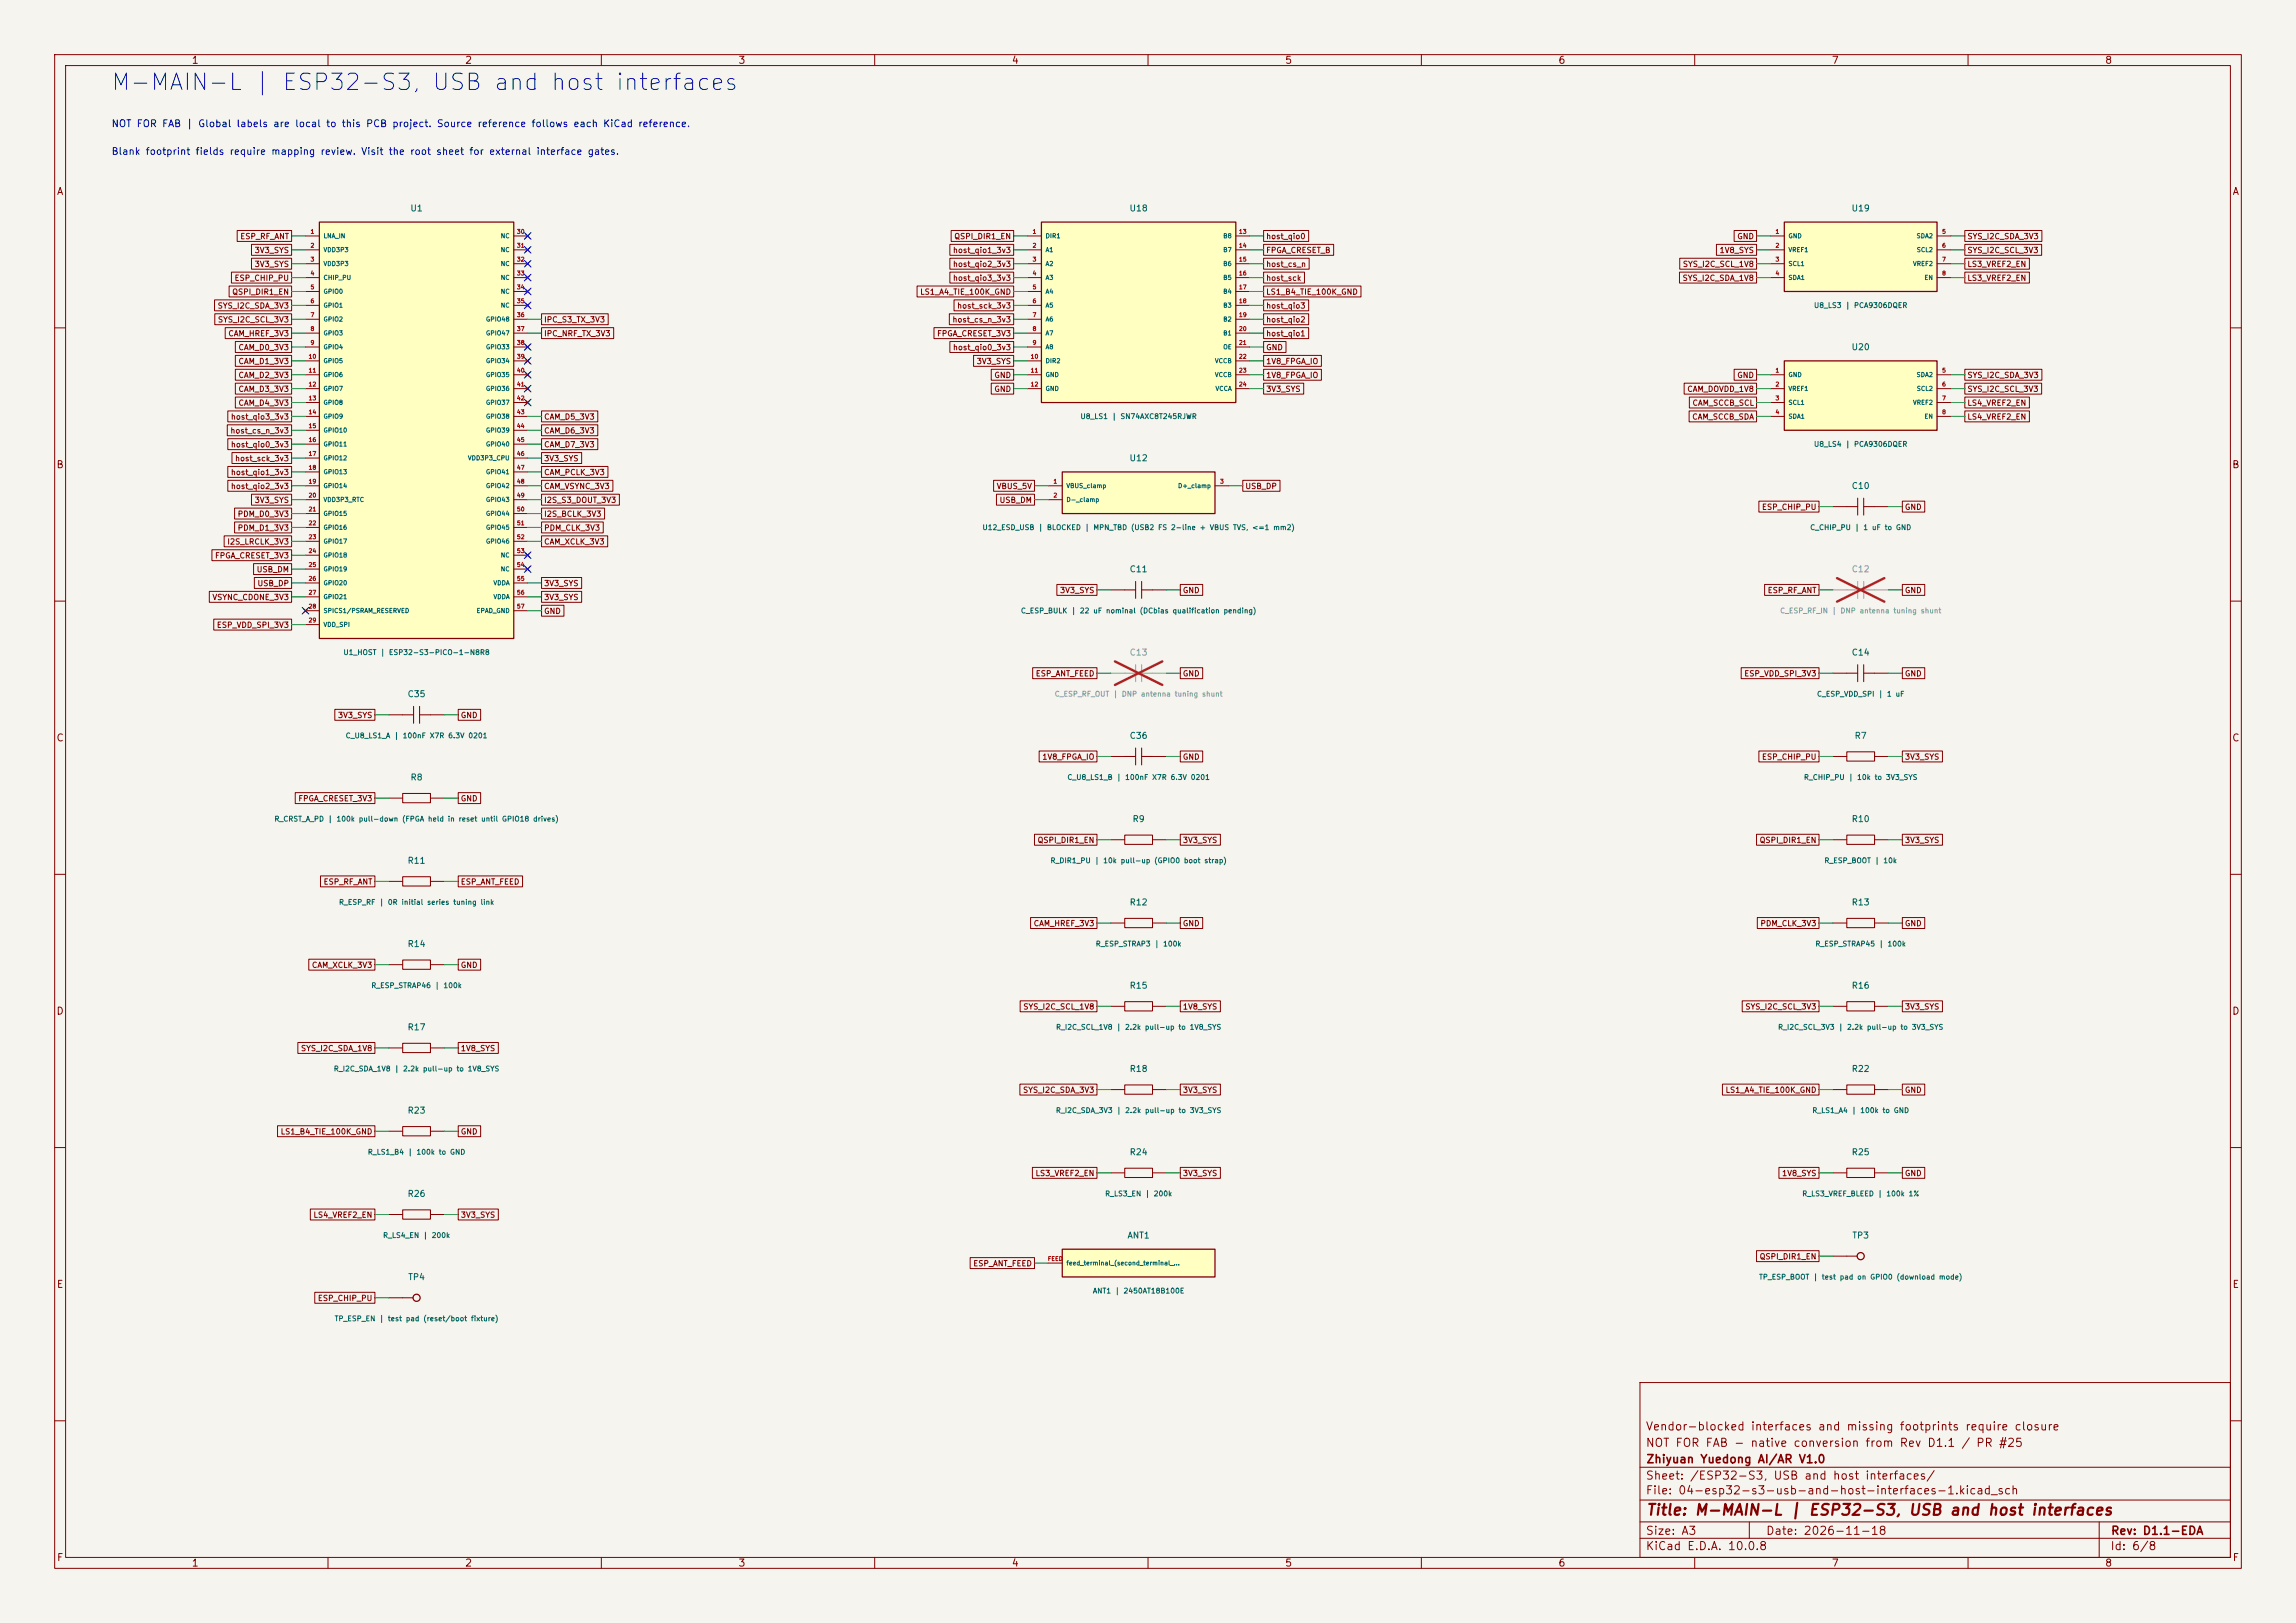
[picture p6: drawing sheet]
<svg xmlns="http://www.w3.org/2000/svg" width="420mm" height="297mm" viewBox="0 0 420 297" stroke-linecap="round" stroke-linejoin="round" font-family="sans-serif">
<defs><g id="words">
<text font-size="3" fill="#0000c2" x="20.1" y="17.3">M-MAIN-L | ESP32-S3, USB and host interfaces</text>
<text font-size="2" fill="#840000" x="301" y="277.8">Title: M-MAIN-L | ESP32-S3, USB and host interfaces</text>
<g font-size="1.5" fill="#840000">
<text x="300.9" y="262.1">Vendor-blocked interfaces and missing footprints require closure</text>
<text x="300.9" y="265.1">NOT FOR FAB - native conversion from Rev D1.1 / PR #25</text>
<text x="301" y="268.1">Zhiyuan Yuedong AI/AR V1.0</text>
<text x="300.9" y="273.8">File: 04-esp32-s3-usb-and-host-interfaces-1.kicad_sch</text>
<text x="300.9" y="271.1">Sheet: /ESP32-S3, USB and host interfaces/</text>
<text x="300.9" y="281.2">Size: A3</text>
<text x="322.9" y="281.2">Date: 2026-11-18</text>
<text x="386" y="281.2">Rev: D1.1-EDA</text>
<text x="300.9" y="284">KiCad E.D.A. 10.0.8</text>
<text x="385.9" y="284">Id: 6/8</text>
</g>
<g font-size="1.3" fill="#840000">
<text x="35" y="12">1</text>
<text x="85" y="12">2</text>
<text x="135" y="12">3</text>
<text x="185" y="12">4</text>
<text x="235" y="12">5</text>
<text x="285" y="12">6</text>
<text x="335" y="12">7</text>
<text x="385" y="12">8</text>
<text x="10.3" y="36">A</text>
<text x="408.3" y="36">A</text>
<text x="10.2" y="86">B</text>
<text x="408.2" y="86">B</text>
<text x="10.2" y="136">C</text>
<text x="408.2" y="136">C</text>
<text x="10.2" y="186">D</text>
<text x="408.2" y="186">D</text>
<text x="10.3" y="236">E</text>
<text x="408.3" y="236">E</text>
<text x="10.3" y="286">F</text>
<text x="35" y="287">1</text>
<text x="85" y="287">2</text>
<text x="135" y="287">3</text>
<text x="185" y="287">4</text>
<text x="235" y="287">5</text>
<text x="285" y="287">6</text>
<text x="335" y="287">7</text>
<text x="385" y="287">8</text>
<text x="408.3" y="286">F</text>
</g>
<g font-size="1.3" fill="#0000c2">
<text x="20.3" y="23.6">NOT FOR FAB | Global labels are local to this PCB project. Source reference follows each KiCad reference.</text>
<text x="20.3" y="28.7">Blank footprint fields require mapping review. Visit the root sheet for external interface gates.</text>
</g>
<g font-size="1.1" fill="#006464">
<text x="75" y="38.9">U1</text>
<text x="206.5" y="38.9">U18</text>
<text x="338.6" y="38.9">U19</text>
<text x="338.6" y="64.3">U20</text>
<text x="206.5" y="84.7">U12</text>
<text x="338.6" y="89.7">C10</text>
<text x="206.5" y="105">C11</text>
<text x="338.6" y="120.2">C14</text>
<text x="74.5" y="127.8">C35</text>
<text x="206.5" y="135.5">C36</text>
<text x="339.2" y="135.5">R7</text>
<text x="75" y="143.1">R8</text>
<text x="207.1" y="150.7">R9</text>
<text x="338.6" y="150.7">R10</text>
<text x="74.5" y="158.3">R11</text>
<text x="206.5" y="165.9">R12</text>
<text x="338.6" y="165.9">R13</text>
<text x="74.5" y="173.6">R14</text>
<text x="206.5" y="181.2">R15</text>
<text x="338.6" y="181.2">R16</text>
<text x="74.5" y="188.8">R17</text>
<text x="206.5" y="196.4">R18</text>
<text x="338.6" y="196.4">R22</text>
<text x="74.5" y="204">R23</text>
<text x="206.5" y="211.7">R24</text>
<text x="338.6" y="211.7">R25</text>
<text x="74.5" y="219.3">R26</text>
<text x="206.1" y="226.9">ANT1</text>
<text x="338.7" y="226.9">TP3</text>
<text x="74.6" y="234.5">TP4</text>
</g>
<g font-size="1.1" fill="#939391">
<text x="338.6" y="105">C12</text>
<text x="206.5" y="120.2">C13</text>
</g>
<g font-size="1" fill="#840000">
<text x="43.9" y="44">ESP_RF_ANT</text>
<text x="46.5" y="46.5">3V3_SYS</text>
<text x="174.2" y="46.5">host_qio1_3v3</text>
<text x="174.5" y="44">QSPI_DIR1_EN</text>
<text x="231.5" y="46.5">FPGA_CRESET_B</text>
<text x="231.5" y="44">host_qio0</text>
<text x="314.4" y="46.5">1V8_SYS</text>
<text x="317.7" y="44">GND</text>
<text x="359.8" y="44">SYS_I2C_SDA_3V3</text>
<text x="359.8" y="46.5">SYS_I2C_SCL_3V3</text>
<text x="42.8" y="51.6">ESP_CHIP_PU</text>
<text x="46.5" y="49.1">3V3_SYS</text>
<text x="174.2" y="49.1">host_qio2_3v3</text>
<text x="174.2" y="51.6">host_qio3_3v3</text>
<text x="231.5" y="51.6">host_sck</text>
<text x="231.5" y="49.1">host_cs_n</text>
<text x="307.7" y="51.6">SYS_I2C_SDA_1V8</text>
<text x="307.7" y="49.1">SYS_I2C_SCL_1V8</text>
<text x="359.8" y="49.1">LS3_VREF2_EN</text>
<text x="359.8" y="51.6">LS3_VREF2_EN</text>
<text x="39.7" y="56.7">SYS_I2C_SDA_3V3</text>
<text x="39.8" y="59.2">SYS_I2C_SCL_3V3</text>
<text x="42.4" y="54.2">QSPI_DIR1_EN</text>
<text x="99.4" y="59.2">IPC_S3_TX_3V3</text>
<text x="168.2" y="54.2">LS1_A4_TIE_100K_GND</text>
<text x="174.1" y="59.2">host_cs_n_3v3</text>
<text x="175" y="56.7">host_sck_3v3</text>
<text x="231.5" y="54.2">LS1_B4_TIE_100K_GND</text>
<text x="231.5" y="59.2">host_qio2</text>
<text x="231.5" y="56.7">host_qio3</text>
<text x="41.7" y="61.8">CAM_HREF_3V3</text>
<text x="43.5" y="64.3">CAM_D0_3V3</text>
<text x="99.4" y="61.8">IPC_NRF_TX_3V3</text>
<text x="171.3" y="61.8">FPGA_CRESET_3V3</text>
<text x="174.2" y="64.3">host_qio0_3v3</text>
<text x="231.5" y="64.3">GND</text>
<text x="231.5" y="61.8">host_qio1</text>
<text x="43.5" y="66.9">CAM_D1_3V3</text>
<text x="43.5" y="69.4">CAM_D2_3V3</text>
<text x="43.5" y="71.9">CAM_D3_3V3</text>
<text x="178.6" y="66.9">3V3_SYS</text>
<text x="181.8" y="69.4">GND</text>
<text x="181.8" y="71.9">GND</text>
<text x="231.5" y="71.9">3V3_SYS</text>
<text x="231.5" y="69.4">1V8_FPGA_IO</text>
<text x="231.5" y="66.9">1V8_FPGA_IO</text>
<text x="308.5" y="71.9">CAM_DOVDD_1V8</text>
<text x="317.7" y="69.4">GND</text>
<text x="359.8" y="69.4">SYS_I2C_SDA_3V3</text>
<text x="359.8" y="71.9">SYS_I2C_SCL_3V3</text>
<text x="42.1" y="77">host_qio3_3v3</text>
<text x="43.5" y="74.5">CAM_D4_3V3</text>
<text x="99.4" y="77">CAM_D5_3V3</text>
<text x="309.4" y="77">CAM_SCCB_SDA</text>
<text x="309.5" y="74.5">CAM_SCCB_SCL</text>
<text x="359.8" y="74.5">LS4_VREF2_EN</text>
<text x="359.8" y="77">LS4_VREF2_EN</text>
<text x="42.1" y="79.6">host_cs_n_3v3</text>
<text x="42.1" y="82.1">host_qio0_3v3</text>
<text x="99.4" y="79.6">CAM_D6_3V3</text>
<text x="99.4" y="82.1">CAM_D7_3V3</text>
<text x="42.1" y="87.2">host_qio1_3v3</text>
<text x="42.1" y="89.7">host_qio2_3v3</text>
<text x="42.9" y="84.6">host_sck_3v3</text>
<text x="99.4" y="84.6">3V3_SYS</text>
<text x="99.4" y="87.2">CAM_PCLK_3V3</text>
<text x="99.4" y="89.7">CAM_VSYNC_3V3</text>
<text x="182.2" y="89.7">VBUS_5V</text>
<text x="227.7" y="89.7">USB_DP</text>
<text x="43.4" y="94.8">PDM_D0_3V3</text>
<text x="46.5" y="92.3">3V3_SYS</text>
<text x="99.4" y="92.3">I2S_S3_DOUT_3V3</text>
<text x="99.4" y="94.8">I2S_BCLK_3V3</text>
<text x="182.7" y="92.3">USB_DM</text>
<text x="322.2" y="93.5">ESP_CHIP_PU</text>
<text x="348.4" y="93.5">GND</text>
<text x="41.5" y="99.9">I2S_LRCLK_3V3</text>
<text x="43.4" y="97.3">PDM_D1_3V3</text>
<text x="99.4" y="99.9">CAM_XCLK_3V3</text>
<text x="99.4" y="97.3">PDM_CLK_3V3</text>
<text x="39.2" y="102.4">FPGA_CRESET_3V3</text>
<text x="46.9" y="105">USB_DM</text>
<text x="47" y="107.5">USB_DP</text>
<text x="99.4" y="107.5">3V3_SYS</text>
<text x="38.8" y="110">VSYNC_CDONE_3V3</text>
<text x="99.4" y="110">3V3_SYS</text>
<text x="99.4" y="112.6">GND</text>
<text x="193.8" y="108.8">3V3_SYS</text>
<text x="216.3" y="108.8">GND</text>
<text x="323.3" y="108.8">ESP_RF_ANT</text>
<text x="348.4" y="108.8">GND</text>
<text x="39.6" y="115.1">ESP_VDD_SPI_3V3</text>
<text x="189.4" y="124">ESP_ANT_FEED</text>
<text x="216.3" y="124">GND</text>
<text x="319" y="124">ESP_VDD_SPI_3V3</text>
<text x="348.4" y="124">GND</text>
<text x="61.7" y="131.6">3V3_SYS</text>
<text x="84.2" y="131.6">GND</text>
<text x="190.6" y="139.3">1V8_FPGA_IO</text>
<text x="216.3" y="139.3">GND</text>
<text x="322.2" y="139.3">ESP_CHIP_PU</text>
<text x="348.4" y="139.3">3V3_SYS</text>
<text x="54.5" y="146.9">FPGA_CRESET_3V3</text>
<text x="84.2" y="146.9">GND</text>
<text x="189.7" y="154.5">QSPI_DIR1_EN</text>
<text x="216.3" y="154.5">3V3_SYS</text>
<text x="321.8" y="154.5">QSPI_DIR1_EN</text>
<text x="348.4" y="154.5">3V3_SYS</text>
<text x="59.1" y="162.1">ESP_RF_ANT</text>
<text x="84.2" y="162.1">ESP_ANT_FEED</text>
<text x="189" y="169.7">CAM_HREF_3V3</text>
<text x="216.3" y="169.7">GND</text>
<text x="321.9" y="169.7">PDM_CLK_3V3</text>
<text x="348.4" y="169.7">GND</text>
<text x="57" y="177.4">CAM_XCLK_3V3</text>
<text x="84.2" y="177.4">GND</text>
<text x="187.1" y="185">SYS_I2C_SCL_1V8</text>
<text x="216.3" y="185">1V8_SYS</text>
<text x="319.2" y="185">SYS_I2C_SCL_3V3</text>
<text x="348.4" y="185">3V3_SYS</text>
<text x="55" y="192.6">SYS_I2C_SDA_1V8</text>
<text x="84.2" y="192.6">1V8_SYS</text>
<text x="187" y="200.2">SYS_I2C_SDA_3V3</text>
<text x="216.3" y="200.2">3V3_SYS</text>
<text x="315.5" y="200.2">LS1_A4_TIE_100K_GND</text>
<text x="348.4" y="200.2">GND</text>
<text x="51.2" y="207.8">LS1_B4_TIE_100K_GND</text>
<text x="84.2" y="207.8">GND</text>
<text x="189.3" y="215.5">LS3_VREF2_EN</text>
<text x="216.3" y="215.5">3V3_SYS</text>
<text x="325.9" y="215.5">1V8_SYS</text>
<text x="348.4" y="215.5">GND</text>
<text x="57.2" y="223.1">LS4_VREF2_EN</text>
<text x="84.2" y="223.1">3V3_SYS</text>
<text x="177.9" y="232">ESP_ANT_FEED</text>
<text x="321.8" y="230.7">QSPI_DIR1_EN</text>
<text x="58.1" y="238.3">ESP_CHIP_PU</text>
</g>
<g font-size=".9" fill="#006464">
<text x="331.7" y="56.6">U8_LS3 | PCA9306DQER</text>
<text x="197.5" y="76.9">U8_LS1 | SN74AXC8T245RJWR</text>
<text x="331.7" y="82">U8_LS4 | PCA9306DQER</text>
<text x="179.6" y="97.2">U12_ESD_USB | BLOCKED | MPN_TBD (USB2 FS 2-line + VBUS TVS, &lt;=1 mm2)</text>
<text x="331" y="97.2">C_CHIP_PU | 1 uF to GND</text>
<text x="186.7" y="112.5">C_ESP_BULK | 22 uF nominal (DCbias qualification pending)</text>
<text x="62.7" y="120.1">U1_HOST | ESP32-S3-PICO-1-N8R8</text>
<text x="332.3" y="127.7">C_ESP_VDD_SPI | 1 uF</text>
<text x="63.1" y="135.3">C_U8_LS1_A | 100nF X7R 6.3V 0201</text>
<text x="195.2" y="142.9">C_U8_LS1_B | 100nF X7R 6.3V 0201</text>
<text x="329.9" y="142.9">R_CHIP_PU | 10k to 3V3_SYS</text>
<text x="50.1" y="150.6">R_CRST_A_PD | 100k pull-down (FPGA held in reset until GPIO18 drives)</text>
<text x="192.1" y="158.2">R_DIR1_PU | 10k pull-up (GPIO0 boot strap)</text>
<text x="333.6" y="158.2">R_ESP_BOOT | 10k</text>
<text x="61.9" y="165.8">R_ESP_RF | 0R initial series tuning link</text>
<text x="200.3" y="173.4">R_ESP_STRAP3 | 100k</text>
<text x="332" y="173.4">R_ESP_STRAP45 | 100k</text>
<text x="67.8" y="181">R_ESP_STRAP46 | 100k</text>
<text x="193.1" y="188.7">R_I2C_SCL_1V8 | 2.2k pull-up to 1V8_SYS</text>
<text x="325.2" y="188.7">R_I2C_SCL_3V3 | 2.2k pull-up to 3V3_SYS</text>
<text x="61" y="196.3">R_I2C_SDA_1V8 | 2.2k pull-up to 1V8_SYS</text>
<text x="193.1" y="203.9">R_I2C_SDA_3V3 | 2.2k pull-up to 3V3_SYS</text>
<text x="331.4" y="203.9">R_LS1_A4 | 100k to GND</text>
<text x="67.2" y="211.5">R_LS1_B4 | 100k to GND</text>
<text x="202.1" y="219.1">R_LS3_EN | 200k</text>
<text x="329.6" y="219.1">R_LS3_VREF_BLEED | 100k 1%</text>
<text x="70" y="226.8">R_LS4_EN | 200k</text>
<text x="199.8" y="236.9">ANT1 | 2450AT18B100E</text>
<text x="321.7" y="234.4">TP_ESP_BOOT | test pad on GPIO0 (download mode)</text>
<text x="61.1" y="242">TP_ESP_EN | test pad (reset/boot fixture)</text>
</g>
<g font-size=".9" fill="#939391">
<text x="325.5" y="112.5">C_ESP_RF_IN | DNP antenna tuning shunt</text>
<text x="192.8" y="127.7">C_ESP_RF_OUT | DNP antenna tuning shunt</text>
</g>
<g font-size=".8" fill="#a90000">
<text x="56.7" y="43">1</text>
<text x="56.7" y="45.5">2</text>
<text x="94.5" y="43">30</text>
<text x="94.5" y="45.5">31</text>
<text x="188.8" y="43">1</text>
<text x="188.8" y="45.5">2</text>
<text x="226.5" y="43">13</text>
<text x="226.5" y="45.5">14</text>
<text x="324.7" y="43">1</text>
<text x="324.7" y="45.5">2</text>
<text x="355.2" y="43">5</text>
<text x="355.2" y="45.5">6</text>
<text x="56.7" y="48">3</text>
<text x="56.7" y="50.6">4</text>
<text x="56.7" y="53.1">5</text>
<text x="94.5" y="48">32</text>
<text x="94.5" y="50.6">33</text>
<text x="94.5" y="53.1">34</text>
<text x="188.8" y="48">3</text>
<text x="188.8" y="50.6">4</text>
<text x="188.8" y="53.1">5</text>
<text x="226.5" y="48">15</text>
<text x="226.5" y="50.6">16</text>
<text x="226.5" y="53.1">17</text>
<text x="324.7" y="48">3</text>
<text x="324.7" y="50.6">4</text>
<text x="355.2" y="48">7</text>
<text x="355.2" y="50.6">8</text>
<text x="56.7" y="55.7">6</text>
<text x="56.7" y="58.2">7</text>
<text x="94.5" y="55.7">35</text>
<text x="94.5" y="58.2">36</text>
<text x="188.8" y="55.7">6</text>
<text x="188.8" y="58.2">7</text>
<text x="226.5" y="55.7">18</text>
<text x="226.5" y="58.2">19</text>
<text x="56.4" y="65.8">10</text>
<text x="56.7" y="60.7">8</text>
<text x="56.7" y="63.3">9</text>
<text x="94.5" y="60.7">37</text>
<text x="94.5" y="63.3">38</text>
<text x="94.5" y="65.8">39</text>
<text x="188.4" y="65.8">10</text>
<text x="188.8" y="60.7">8</text>
<text x="188.8" y="63.3">9</text>
<text x="226.5" y="60.7">20</text>
<text x="226.5" y="63.3">21</text>
<text x="226.5" y="65.8">22</text>
<text x="56.4" y="68.4">11</text>
<text x="56.4" y="70.9">12</text>
<text x="94.5" y="68.4">40</text>
<text x="94.5" y="70.9">41</text>
<text x="188.4" y="68.4">11</text>
<text x="188.4" y="70.9">12</text>
<text x="226.5" y="68.4">23</text>
<text x="226.5" y="70.9">24</text>
<text x="324.7" y="68.4">1</text>
<text x="324.7" y="70.9">2</text>
<text x="355.2" y="68.4">5</text>
<text x="355.2" y="70.9">6</text>
<text x="56.4" y="73.4">13</text>
<text x="56.4" y="76">14</text>
<text x="94.5" y="73.4">42</text>
<text x="94.5" y="76">43</text>
<text x="324.7" y="73.4">3</text>
<text x="324.7" y="76">4</text>
<text x="355.2" y="73.4">7</text>
<text x="355.2" y="76">8</text>
<text x="56.4" y="78.5">15</text>
<text x="56.4" y="81.1">16</text>
<text x="56.4" y="83.6">17</text>
<text x="94.5" y="78.5">44</text>
<text x="94.5" y="81.1">45</text>
<text x="94.5" y="83.6">46</text>
<text x="56.4" y="86.1">18</text>
<text x="56.4" y="88.7">19</text>
<text x="94.5" y="86.1">47</text>
<text x="94.5" y="88.7">48</text>
<text x="192.6" y="88.7">1</text>
<text x="223.1" y="88.7">3</text>
<text x="56.4" y="91.2">20</text>
<text x="56.4" y="93.8">21</text>
<text x="94.5" y="91.2">49</text>
<text x="94.5" y="93.8">50</text>
<text x="192.6" y="91.2">2</text>
<text x="56.4" y="96.3">22</text>
<text x="56.4" y="98.8">23</text>
<text x="56.4" y="101.4">24</text>
<text x="94.5" y="96.3">51</text>
<text x="94.5" y="98.8">52</text>
<text x="94.5" y="101.4">53</text>
<text x="56.4" y="103.9">25</text>
<text x="56.4" y="106.5">26</text>
<text x="94.5" y="103.9">54</text>
<text x="94.5" y="106.5">55</text>
<text x="56.4" y="109">27</text>
<text x="56.4" y="111.5">28</text>
<text x="94.5" y="109">56</text>
<text x="94.5" y="111.5">57</text>
<text x="56.4" y="114.1">29</text>
<text x="191.6" y="230.9">FEED</text>
</g>
<g font-size=".8" fill="#006464">
<text x="59.1" y="43.8">LNA_IN</text>
<text x="59.1" y="46.3">VDD3P3</text>
<text x="91.5" y="43.8">NC</text>
<text x="91.5" y="46.3">NC</text>
<text x="191.2" y="43.8">DIR1</text>
<text x="191.2" y="46.3">A1</text>
<text x="223.7" y="43.8">B8</text>
<text x="223.7" y="46.3">B7</text>
<text x="327.1" y="43.8">GND</text>
<text x="327.1" y="46.3">VREF1</text>
<text x="350.5" y="43.8">SDA2</text>
<text x="350.5" y="46.3">SCL2</text>
<text x="59.1" y="48.9">VDD3P3</text>
<text x="59.1" y="51.4">CHIP_PU</text>
<text x="59.1" y="53.9">GPIO0</text>
<text x="91.5" y="48.9">NC</text>
<text x="91.5" y="51.4">NC</text>
<text x="91.5" y="53.9">NC</text>
<text x="191.2" y="48.9">A2</text>
<text x="191.2" y="51.4">A3</text>
<text x="191.2" y="53.9">A4</text>
<text x="223.7" y="48.9">B6</text>
<text x="223.7" y="51.4">B5</text>
<text x="223.7" y="53.9">B4</text>
<text x="327.1" y="48.9">SCL1</text>
<text x="327.1" y="51.4">SDA1</text>
<text x="349.8" y="48.9">VREF2</text>
<text x="351.9" y="51.4">EN</text>
<text x="59.1" y="56.5">GPIO1</text>
<text x="59.1" y="59">GPIO2</text>
<text x="88.8" y="59">GPIO48</text>
<text x="91.5" y="56.5">NC</text>
<text x="191.2" y="56.5">A5</text>
<text x="191.2" y="59">A6</text>
<text x="223.7" y="56.5">B3</text>
<text x="223.7" y="59">B2</text>
<text x="59.1" y="61.6">GPIO3</text>
<text x="59.1" y="64.1">GPIO4</text>
<text x="88.8" y="61.6">GPIO47</text>
<text x="88.8" y="64.1">GPIO33</text>
<text x="191.2" y="61.6">A7</text>
<text x="191.2" y="64.1">A8</text>
<text x="223.7" y="61.6">B1</text>
<text x="223.7" y="64.1">OE</text>
<text x="59.1" y="66.6">GPIO5</text>
<text x="59.1" y="69.2">GPIO6</text>
<text x="59.1" y="71.7">GPIO7</text>
<text x="88.8" y="66.6">GPIO34</text>
<text x="88.8" y="69.2">GPIO35</text>
<text x="88.8" y="71.7">GPIO36</text>
<text x="191.2" y="66.6">DIR2</text>
<text x="191.2" y="69.2">GND</text>
<text x="191.2" y="71.7">GND</text>
<text x="222.1" y="66.6">VCCB</text>
<text x="222.1" y="69.2">VCCB</text>
<text x="222.3" y="71.7">VCCA</text>
<text x="327.1" y="69.2">GND</text>
<text x="327.1" y="71.7">VREF1</text>
<text x="350.5" y="69.2">SDA2</text>
<text x="350.5" y="71.7">SCL2</text>
<text x="59.1" y="74.3">GPIO8</text>
<text x="59.1" y="76.8">GPIO9</text>
<text x="88.8" y="74.3">GPIO37</text>
<text x="88.8" y="76.8">GPIO38</text>
<text x="327.1" y="74.3">SCL1</text>
<text x="327.1" y="76.8">SDA1</text>
<text x="349.8" y="74.3">VREF2</text>
<text x="351.9" y="76.8">EN</text>
<text x="59.1" y="79.3">GPIO10</text>
<text x="59.1" y="81.9">GPIO11</text>
<text x="88.8" y="79.3">GPIO39</text>
<text x="88.8" y="81.9">GPIO40</text>
<text x="59.1" y="84.4">GPIO12</text>
<text x="59.1" y="87">GPIO13</text>
<text x="59.1" y="89.5">GPIO14</text>
<text x="85.5" y="84.4">VDD3P3_CPU</text>
<text x="88.8" y="87">GPIO41</text>
<text x="88.8" y="89.5">GPIO42</text>
<text x="195" y="89.5">VBUS_clamp</text>
<text x="215.4" y="89.5">D+_clamp</text>
<text x="59.1" y="92">VDD3P3_RTC</text>
<text x="59.1" y="94.6">GPIO15</text>
<text x="88.8" y="92">GPIO43</text>
<text x="88.8" y="94.6">GPIO44</text>
<text x="195" y="92">D-_clamp</text>
<text x="59.1" y="97.1">GPIO16</text>
<text x="59.1" y="99.7">GPIO17</text>
<text x="88.8" y="97.1">GPIO45</text>
<text x="88.8" y="99.7">GPIO46</text>
<text x="59.1" y="102.2">GPIO18</text>
<text x="59.1" y="104.7">GPIO19</text>
<text x="59.1" y="107.3">GPIO20</text>
<text x="90.2" y="107.3">VDDA</text>
<text x="91.5" y="102.2">NC</text>
<text x="91.5" y="104.7">NC</text>
<text x="59.1" y="109.8">GPIO21</text>
<text x="59.1" y="112.4">SPICS1/PSRAM_RESERVED</text>
<text x="87.1" y="112.4">EPAD_GND</text>
<text x="90.2" y="109.8">VDDA</text>
<text x="59.1" y="114.9">VDD_SPI</text>
<text x="195" y="231.7">feed_terminal_(second_terminal_...</text>
</g>
</g></defs>
<path d="M0 0h420v297h-420z" fill="#f5f4ef" stroke="#f5f4ef" stroke-width=".18"/>
<g fill="none" stroke="#840000" stroke-width=".18">
<path d="M10 10h400v277h-400zM12 12h396v273h-396zM60 10v2M110 10v2M160 10v2M210 10v2M260 10v2M310 10v2M360 10v2M10 60h2M408 60h2M10 110h2"/>
<path d="M408 110h2M71.1 130.8h2.6M78.7 130.8h2.6M10 160h2M71.1 146.1h2.6M78.7 146.1h2.6M408 160h2M71.1 161.3h2.6M78.7 161.3h2.6M71.1 191.8h2.6M78.7 191.8h2.6M10 210h2"/>
<path d="M408 210h2M335.3 229.9h2.5M300 253h108v32h-108zM10 260h2M300 278.5h108M300 274.5h108M300 268.5h108M320 278.5v3M384 278.5v6.5M408 260h2M60 285v2M110 285v2"/>
<path d="M160 285v2M210 285v2M260 285v2M300 281.5h108M310 285v2M360 285v2"/>
</g>
<path d="M73.7 130.8h1.9M75.6 129.3v3.1M76.7 130.8h2M76.7 129.3v3.1M73.7 145.2h5v1.7h-5zM73.7 160.4h5v1.7h-5zM73.7 190.9h5v1.7h-5zM337.8 229.9h1.9" fill="none" stroke="#840000" stroke-width=".19"/>
<circle cx="340.4" cy="229.9" r=".65" fill="none" stroke="#840000" stroke-width=".23"/>
<path d="M190.5 40.6h35.6v33.1h-35.6z" fill="#ffffc2"/>
<path d="M190.5 40.6h35.6v33.1h-35.6z" fill="none" stroke="#840000" stroke-width=".23"/>
<g fill="none" stroke="#840000" stroke-width=".18">
<path d="M188 43.2h2.5M188 45.7h2.5M188 48.3h2.5M188 50.8h2.5M188 53.3h2.5M188 55.9h2.5M188 58.4h2.5M226.1 43.2h2.5M226.1 45.7h2.5M226.1 48.3h2.5M226.1 50.8h2.5M226.1 53.3h2.5"/>
<path d="M226.1 55.9h2.5M226.1 58.4h2.5M188 61h2.5M188 63.5h2.5M188 66h2.5M188 68.6h2.5M188 71.1h2.5M226.1 61h2.5M226.1 63.5h2.5M226.1 66h2.5M226.1 68.6h2.5M226.1 71.1h2.5"/>
<path d="M71.1 176.5h2.6M78.7 176.5h2.6"/>
</g>
<path d="M73.7 175.7h5v1.7h-5z" fill="none" stroke="#840000" stroke-width=".19"/>
<path d="M58.4 40.6h35.6v76.2h-35.6z" fill="#ffffc2"/>
<g fill="none" stroke="#840000" stroke-width=".23">
<path d="M58.4 40.6h35.6v76.2h-35.6z"/>
<circle cx="76.2" cy="237.5" r=".65"/>
</g>
<g fill="none" stroke="#840000" stroke-width=".18">
<path d="M55.9 43.2h2.5M55.9 45.7h2.5M55.9 48.3h2.5M55.9 50.8h2.5M55.9 53.3h2.5M55.9 55.9h2.5M55.9 58.4h2.5M94 43.2h2.5M94 45.7h2.5M94 48.3h2.5M94 50.8h2.5M94 53.3h2.5"/>
<path d="M94 55.9h2.5M94 58.4h2.5M96.1 42.8l.8 .8M96.1 45.3l.8 .8M96.1 47.9l.8 .7M96.1 50.4l.8 .8M96.1 53l.8 .7M96.1 55.5l.8 .8M96.9 42.8l-.8 .8M96.9 45.3l-.8 .8M96.9 47.9l-.8 .7M96.9 50.4l-.8 .8"/>
<path d="M96.9 53l-.8 .7M96.9 55.5l-.8 .8M55.9 61h2.5M55.9 63.5h2.5M55.9 66h2.5M55.9 68.6h2.5M55.9 71.1h2.5M55.9 73.7h2.5M55.9 76.2h2.5M55.9 78.7h2.5M94 61h2.5M94 63.5h2.5"/>
<path d="M94 66h2.5M94 68.6h2.5M94 71.1h2.5M94 73.7h2.5M94 76.2h2.5M94 78.7h2.5M96.1 63.1l.8 .8M96.1 65.7l.8 .7M96.1 68.2l.8 .8M96.1 70.7l.8 .8M96.1 73.3l.8 .7M96.9 70.7l-.8 .8"/>
<path d="M96.9 63.1l-.8 .8M96.9 65.7l-.8 .7M96.9 68.2l-.8 .8M96.9 73.3l-.8 .7M55.9 81.3h2.5M55.9 83.8h2.5M55.9 86.4h2.5M55.9 88.9h2.5M55.9 91.4h2.5M55.9 94h2.5M55.9 96.5h2.5M55.9 99.1h2.5"/>
<path d="M94 81.3h2.5M94 83.8h2.5M94 86.4h2.5M94 88.9h2.5M94 91.4h2.5M94 94h2.5M94 96.5h2.5M94 99.1h2.5M55.5 111.4l.8 .7M55.9 101.6h2.5M55.9 104.1h2.5M55.9 106.7h2.5"/>
<path d="M55.9 109.2h2.5M55.9 111.8h2.5M55.9 114.3h2.5M56.3 111.4l-.8 .7M94 101.6h2.5M94 104.1h2.5M94 106.7h2.5M94 109.2h2.5M94 111.8h2.5M96.1 101.2l.8 .8M96.1 103.8l.8 .7M96.9 101.2l-.8 .8"/>
<path d="M96.9 103.8l-.8 .7M335.3 168.9h2.5M342.9 168.9h2.5M335.3 184.2h2.5M335.3 199.4h2.5M342.9 184.2h2.5M342.9 199.4h2.5M71.1 207h2.6M78.7 207h2.6M335.3 214.6h2.5M342.9 214.6h2.5M71.1 237.5h2.6"/>
<path d="M71.1 222.2h2.6M78.7 222.2h2.6"/>
</g>
<path d="M337.8 168.1h5.1v1.7h-5.1zM337.8 183.3h5.1v1.7h-5.1zM337.8 198.5h5.1v1.7h-5.1zM73.7 206.2h5v1.7h-5zM337.8 213.8h5.1v1.7h-5.1zM73.7 221.4h5v1.7h-5zM73.7 237.5h1.8" fill="none" stroke="#840000" stroke-width=".19"/>
<path d="M194.3 86.4h27.9v7.6h-27.9z" fill="#ffffc2"/>
<path d="M194.3 86.4h27.9v7.6h-27.9z" fill="none" stroke="#840000" stroke-width=".23"/>
<g fill="none" stroke="#840000" stroke-width=".18">
<path d="M191.8 88.9h2.5M191.8 91.4h2.5M222.2 88.9h2.6M335.3 92.7h2.5M342.9 92.7h2.5M203.2 108h2.5M210.8 108h2.6M203.2 138.4h2.5M210.8 138.4h2.6M335.3 138.4h2.5M335.3 123.2h2.5M342.9 138.4h2.5"/>
<path d="M342.9 123.2h2.5M335.3 153.7h2.5M342.9 153.7h2.5M203.2 199.4h2.5M210.8 199.4h2.6"/>
</g>
<g fill="none" stroke="#840000" stroke-width=".19">
<path d="M337.8 92.7h2M339.8 91.2v3.1M340.9 92.7h2M340.9 91.2v3.1M205.7 108h2M207.7 106.4v3.1M208.8 106.4v3.1M208.8 108h2M205.7 138.4h2M207.7 136.9v3.1M208.8 138.4h2M208.8 136.9v3.1"/>
<path d="M337.8 137.6h5.1v1.7h-5.1zM337.8 123.2h2M339.8 121.6v3.1M340.9 121.6v3.1M340.9 123.2h2M337.8 152.8h5.1v1.7h-5.1zM205.7 198.5h5.1v1.7h-5.1z"/>
</g>
<path d="M337.8 108h2M339.8 106.4v3.1M340.9 108h2M340.9 106.4v3.1M205.7 123.2h2M207.7 121.6v3.1M208.8 123.2h2M208.8 121.6v3.1" fill="none" stroke="#9c9b98" stroke-width=".19"/>
<path d="M335.3 108h2.5M342.9 108h2.5M203.2 123.2h2.5M210.8 123.2h2.6" fill="none" stroke="#9c9b98" stroke-width=".18"/>
<path d="M336 105.8l8.7 4.3M344.7 105.8l-8.7 4.3M203.9 121l8.7 4.3M212.6 121l-8.7 4.3" fill="none" stroke="#e12e31" stroke-width=".46"/>
<path d="M326.4 66h27.9v12.7h-27.9z" fill="#ffffc2"/>
<path d="M326.4 66h27.9v12.7h-27.9z" fill="none" stroke="#840000" stroke-width=".23"/>
<path d="M323.8 68.6h2.6M323.8 71.1h2.6M323.8 73.7h2.6M323.8 76.2h2.6M354.3 68.6h2.6M354.3 71.1h2.6M354.3 73.7h2.6M354.3 76.2h2.6" fill="none" stroke="#840000" stroke-width=".18"/>
<path d="M326.4 40.6h27.9v12.7h-27.9z" fill="#ffffc2"/>
<path d="M326.4 40.6h27.9v12.7h-27.9z" fill="none" stroke="#840000" stroke-width=".23"/>
<path d="M323.8 43.2h2.6M323.8 45.7h2.6M323.8 48.3h2.6M323.8 50.8h2.6M354.3 43.2h2.6M354.3 45.7h2.6M354.3 48.3h2.6M354.3 50.8h2.6M203.2 214.6h2.5M210.8 214.6h2.6" fill="none" stroke="#840000" stroke-width=".18"/>
<path d="M205.7 213.8h5.1v1.7h-5.1z" fill="none" stroke="#840000" stroke-width=".19"/>
<path d="M194.3 228.6h27.9v5.1h-27.9z" fill="#ffffc2"/>
<path d="M194.3 228.6h27.9v5.1h-27.9z" fill="none" stroke="#840000" stroke-width=".23"/>
<g fill="none" stroke="#840000" stroke-width=".18">
<path d="M39.2 54.9h14.1v2h-14.1zM39.3 57.4h14v2h-14zM41.2 60h12.1v2h-12.1zM41.9 52.3h11.4v2h-11.4zM42.3 49.8h11v2h-11zM43.4 42.2h9.9v2h-9.9zM46 44.7h7.3v2h-7.3zM46 47.3h7.3v2h-7.3zM99.1 57.4h12.2v2h-12.2zM99.1 60h13.2v2h-13.2zM167.8 52.3h17.6v2h-17.6zM170.8 60h14.6v2h-14.6z"/>
<path d="M173.7 57.4h11.7v2h-11.7zM173.8 44.7h11.6v2h-11.6zM173.8 47.3h11.6v2h-11.6zM173.8 49.8h11.6v2h-11.6zM174 42.2h11.4v2h-11.4zM174.5 54.9h10.9v2h-10.9zM231.1 52.3h17.9v2h-17.9zM231.1 49.8h7.5v2h-7.5zM231.1 47.3h8.4v2h-8.4zM231.1 44.7h12.9v2h-12.9zM231.1 42.2h8.3v2h-8.3zM231.1 60h8.3v2h-8.3z"/>
<path d="M231.1 57.4h8.3v2h-8.3zM231.1 54.9h8.3v2h-8.3zM307.2 49.8h14.1v2h-14.1zM307.3 47.3h14v2h-14zM314 44.7h7.3v2h-7.3zM317.2 42.2h4.1v2h-4.1zM359.4 42.2h14.1v2h-14.1zM359.4 44.7h14.1v2h-14.1zM359.4 47.3h11.8v2h-11.8zM359.4 49.8h11.8v2h-11.8zM41.6 77.7h11.7v2h-11.7zM41.7 75.2h11.6v2h-11.6z"/>
<path d="M43.1 62.5h10.2v2h-10.2zM43.1 65h10.2v2h-10.2zM43.1 67.6h10.2v2h-10.2zM43.1 70.1h10.2v2h-10.2zM43.1 72.7h10.2v2h-10.2zM99.1 75.2h10.2v2h-10.2zM99.1 77.7h10.2v2h-10.2zM173.8 62.5h11.6v2h-11.6zM178.1 65h7.3v2h-7.3zM181.3 67.6h4.1v2h-4.1zM181.3 70.1h4.1v2h-4.1zM231.1 70.1h7.4v2h-7.4z"/>
<path d="M231.1 67.6h10.6v2h-10.6zM231.1 65h10.6v2h-10.6zM231.1 62.5h4.1v2h-4.1zM308.1 70.1h13.2v2h-13.2zM309 75.2h12.3v2h-12.3zM309 72.7h12.3v2h-12.3zM317.2 67.6h4.1v2h-4.1zM359.4 67.6h14.1v2h-14.1zM359.4 70.1h14.1v2h-14.1zM359.4 72.7h11.8v2h-11.8zM359.4 75.2h11.8v2h-11.8zM41 98.1h12.3v2h-12.3z"/>
<path d="M41.7 80.3h11.6v2h-11.6zM41.7 85.4h11.6v2h-11.6zM41.7 87.9h11.6v2h-11.6zM42.4 82.8h10.9v2h-10.9zM42.9 93h10.4v2h-10.4zM42.9 95.5h10.4v2h-10.4zM46 90.4h7.3v2h-7.3zM99.1 80.3h10.2v2h-10.2zM99.1 82.8h7.3v2h-7.3zM99.1 85.4h12.1v2h-12.1zM99.1 87.9h13v2h-13zM99.1 90.4h14.2v2h-14.2z"/>
<path d="M99.1 93h11.5v2h-11.5zM99.1 98.1h12.1v2h-12.1zM99.1 95.5h11.2v2h-11.2zM181.8 87.9h7.4v2h-7.4zM182.3 90.4h6.9v2h-6.9zM227.3 87.9h6.8v2h-6.8zM321.7 91.7h11v2h-11zM348 91.7h4.1v2h-4.1zM38.3 108.2h15v2h-15zM38.8 100.6h14.5v2h-14.5zM39.1 113.3h14.2v2h-14.2zM46.4 103.1h6.9v2h-6.9z"/>
<path d="M46.5 105.7h6.8v2h-6.8zM99.1 105.7h7.3v2h-7.3zM99.1 108.2h7.3v2h-7.3zM99.1 110.8h4.1v2h-4.1zM193.3 106.9h7.4v2.1h-7.4zM215.9 106.9h4.1v2.1h-4.1zM322.8 106.9h9.9v2.1h-9.9zM348 106.9h4.1v2.1h-4.1zM61.2 129.8h7.4v2h-7.4zM83.8 129.8h4.1v2h-4.1zM188.9 122.2h11.8v2h-11.8zM190.1 137.4h10.6v2h-10.6z"/>
<path d="M215.9 137.4h4.1v2h-4.1zM215.9 122.2h4.1v2h-4.1zM318.5 122.2h14.2v2h-14.2zM321.7 137.4h11v2h-11zM348 122.2h4.1v2h-4.1zM348 137.4h7.3v2h-7.3zM54 145h14.6v2.1h-14.6zM83.8 145h4.1v2.1h-4.1zM189.2 152.7h11.5v2h-11.5zM203.2 153.7h2.5M210.8 153.7h2.6M215.9 152.7h7.3v2h-7.3z"/>
<path d="M321.3 152.7h11.4v2h-11.4zM348 152.7h7.3v2h-7.3zM56.5 175.5h12.1v2h-12.1zM58.6 160.3h10v2h-10zM83.8 175.5h4.1v2h-4.1zM83.8 160.3h11.8v2h-11.8zM188.5 167.9h12.2v2h-12.2zM203.2 168.9h2.5M210.8 168.9h2.6M215.9 167.9h4.1v2h-4.1zM321.5 167.9h11.2v2h-11.2zM348 167.9h4.1v2h-4.1z"/>
<path d="M54.5 190.8h14.1v2h-14.1zM83.8 190.8h7.4v2h-7.4zM186.6 198.4h14.1v2h-14.1zM186.6 183.1h14.1v2.1h-14.1zM203.2 184.2h2.5M210.8 184.2h2.6M215.9 198.4h7.3v2h-7.3zM215.9 183.1h7.3v2.1h-7.3zM315.1 198.4h17.6v2h-17.6zM318.7 183.1h14v2.1h-14zM348 183.1h7.3v2.1h-7.3zM348 198.4h4.1v2h-4.1z"/>
<path d="M50.8 206h17.8v2h-17.8zM83.8 206h4.1v2h-4.1zM188.8 213.6h11.9v2h-11.9zM215.9 213.6h7.3v2h-7.3zM325.4 213.6h7.3v2h-7.3zM348 213.6h4.1v2h-4.1zM56.8 221.2h11.8v2.1h-11.8zM57.6 236.5h11v2h-11zM83.8 221.2h7.4v2.1h-7.4zM177.5 230.1h11.7v2h-11.7zM191.8 231.1h2.5M321.3 228.9h11.4v2h-11.4z"/>
</g>
<path d="M205.7 152.8h5.1v1.7h-5.1zM205.7 168.1h5.1v1.7h-5.1zM205.7 183.3h5.1v1.7h-5.1z" fill="none" stroke="#840000" stroke-width=".19"/>
<g fill="none" stroke="#009600" stroke-width=".18">
<path d="M53.3 48.3h2.6M53.3 53.3h2.6M53.3 55.9h2.6M53.3 58.4h2.6M53.3 43.2h2.6M53.3 50.8h2.6M53.3 45.7h2.6M96.5 58.4h2.6M185.4 48.3h2.6M185.4 53.3h2.6M185.4 55.9h2.6M185.4 58.4h2.6"/>
<path d="M185.4 43.2h2.6M185.4 50.8h2.6M185.4 45.7h2.6M228.6 48.3h2.5M228.6 53.3h2.5M228.6 55.9h2.5M228.6 58.4h2.5M228.6 43.2h2.5M228.6 50.8h2.5M228.6 45.7h2.5M321.3 48.3h2.5M321.3 43.2h2.5"/>
<path d="M321.3 50.8h2.5M321.3 45.7h2.5M356.9 48.3h2.5M356.9 43.2h2.5M356.9 50.8h2.5M356.9 45.7h2.5M53.3 61h2.6M53.3 63.5h2.6M53.3 68.6h2.6M53.3 71.1h2.6M53.3 73.7h2.6M53.3 76.2h2.6"/>
<path d="M53.3 78.7h2.6M53.3 66h2.6M96.5 61h2.6M96.5 76.2h2.6M96.5 78.7h2.6M185.4 61h2.6M185.4 63.5h2.6M185.4 68.6h2.6M185.4 71.1h2.6M185.4 66h2.6M228.6 61h2.5M228.6 63.5h2.5"/>
<path d="M228.6 68.6h2.5M228.6 71.1h2.5M228.6 66h2.5M321.3 68.6h2.5M321.3 71.1h2.5M321.3 73.7h2.5M321.3 76.2h2.5M356.9 68.6h2.5M356.9 71.1h2.5M356.9 73.7h2.5M356.9 76.2h2.5M53.3 88.9h2.6"/>
<path d="M53.3 81.3h2.6M53.3 83.8h2.6M53.3 91.4h2.6M53.3 86.4h2.6M53.3 94h2.6M53.3 96.5h2.6M53.3 99.1h2.6M96.5 88.9h2.6M96.5 81.3h2.6M96.5 83.8h2.6M96.5 91.4h2.6M96.5 86.4h2.6"/>
<path d="M96.5 94h2.6M96.5 96.5h2.6M96.5 99.1h2.6M189.2 88.9h2.6M189.2 91.4h2.6M224.8 88.9h2.5M332.7 92.7h2.6M345.4 92.7h2.6M53.3 114.3h2.6M53.3 106.7h2.6M53.3 109.2h2.6M53.3 101.6h2.6"/>
<path d="M53.3 104.1h2.6M96.5 106.7h2.6M96.5 109.2h2.6M96.5 111.8h2.6M200.7 108h2.5M213.4 108h2.5M332.7 108h2.6M345.4 108h2.6M68.6 130.8h2.5M81.3 130.8h2.5M200.7 123.2h2.5M200.7 138.4h2.5"/>
<path d="M213.4 123.2h2.5M213.4 138.4h2.5M332.7 123.2h2.6M332.7 138.4h2.6M345.4 123.2h2.6M345.4 138.4h2.6M68.6 146.1h2.5M81.3 146.1h2.5M200.7 153.7h2.5M213.4 153.7h2.5M332.7 153.7h2.6M345.4 153.7h2.6"/>
<path d="M68.6 161.3h2.5M68.6 176.5h2.5M81.3 161.3h2.5M81.3 176.5h2.5M200.7 168.9h2.5M213.4 168.9h2.5M332.7 168.9h2.6M345.4 168.9h2.6M68.6 191.8h2.5M81.3 191.8h2.5M200.7 184.2h2.5M200.7 199.4h2.5"/>
<path d="M213.4 184.2h2.5M213.4 199.4h2.5M332.7 184.2h2.6M332.7 199.4h2.6M345.4 184.2h2.6M345.4 199.4h2.6M68.6 207h2.5M81.3 207h2.5M200.7 214.6h2.5M213.4 214.6h2.5M332.7 214.6h2.6M345.4 214.6h2.6"/>
<path d="M68.6 222.2h2.5M68.6 237.5h2.5M81.3 222.2h2.5M189.2 231.1h2.6M332.7 229.9h2.6"/>
</g>
<g fill="none" stroke="#000084" stroke-width=".18">
<path d="M95.9 52.7l1.2 1.2M95.9 50.2l1.2 1.2M95.9 47.7l1.2 1.2M95.9 45.1l1.2 1.2M95.9 42.6l1.2 1.2M95.9 55.3l1.2 1.2M97.1 52.7l-1.2 1.2M97.1 50.2l-1.2 1.2M97.1 47.7l-1.2 1.2M97.1 45.1l-1.2 1.2M97.1 42.6l-1.2 1.2M97.1 55.3l-1.2 1.2"/>
<path d="M95.9 68l1.2 1.2M95.9 65.4l1.2 1.2M95.9 62.9l1.2 1.2M95.9 73.1l1.2 1.2M95.9 70.5l1.2 1.2M97.1 68l-1.2 1.2M97.1 65.4l-1.2 1.2M97.1 62.9l-1.2 1.2M97.1 73.1l-1.2 1.2M97.1 70.5l-1.2 1.2M55.3 111.2l1.2 1.2M56.5 111.2l-1.2 1.2"/>
<path d="M95.9 103.5l1.2 1.2M95.9 101l1.2 1.2M97.1 103.5l-1.2 1.2M97.1 101l-1.2 1.2"/>
</g>
<use href="#words"/>
</svg>
